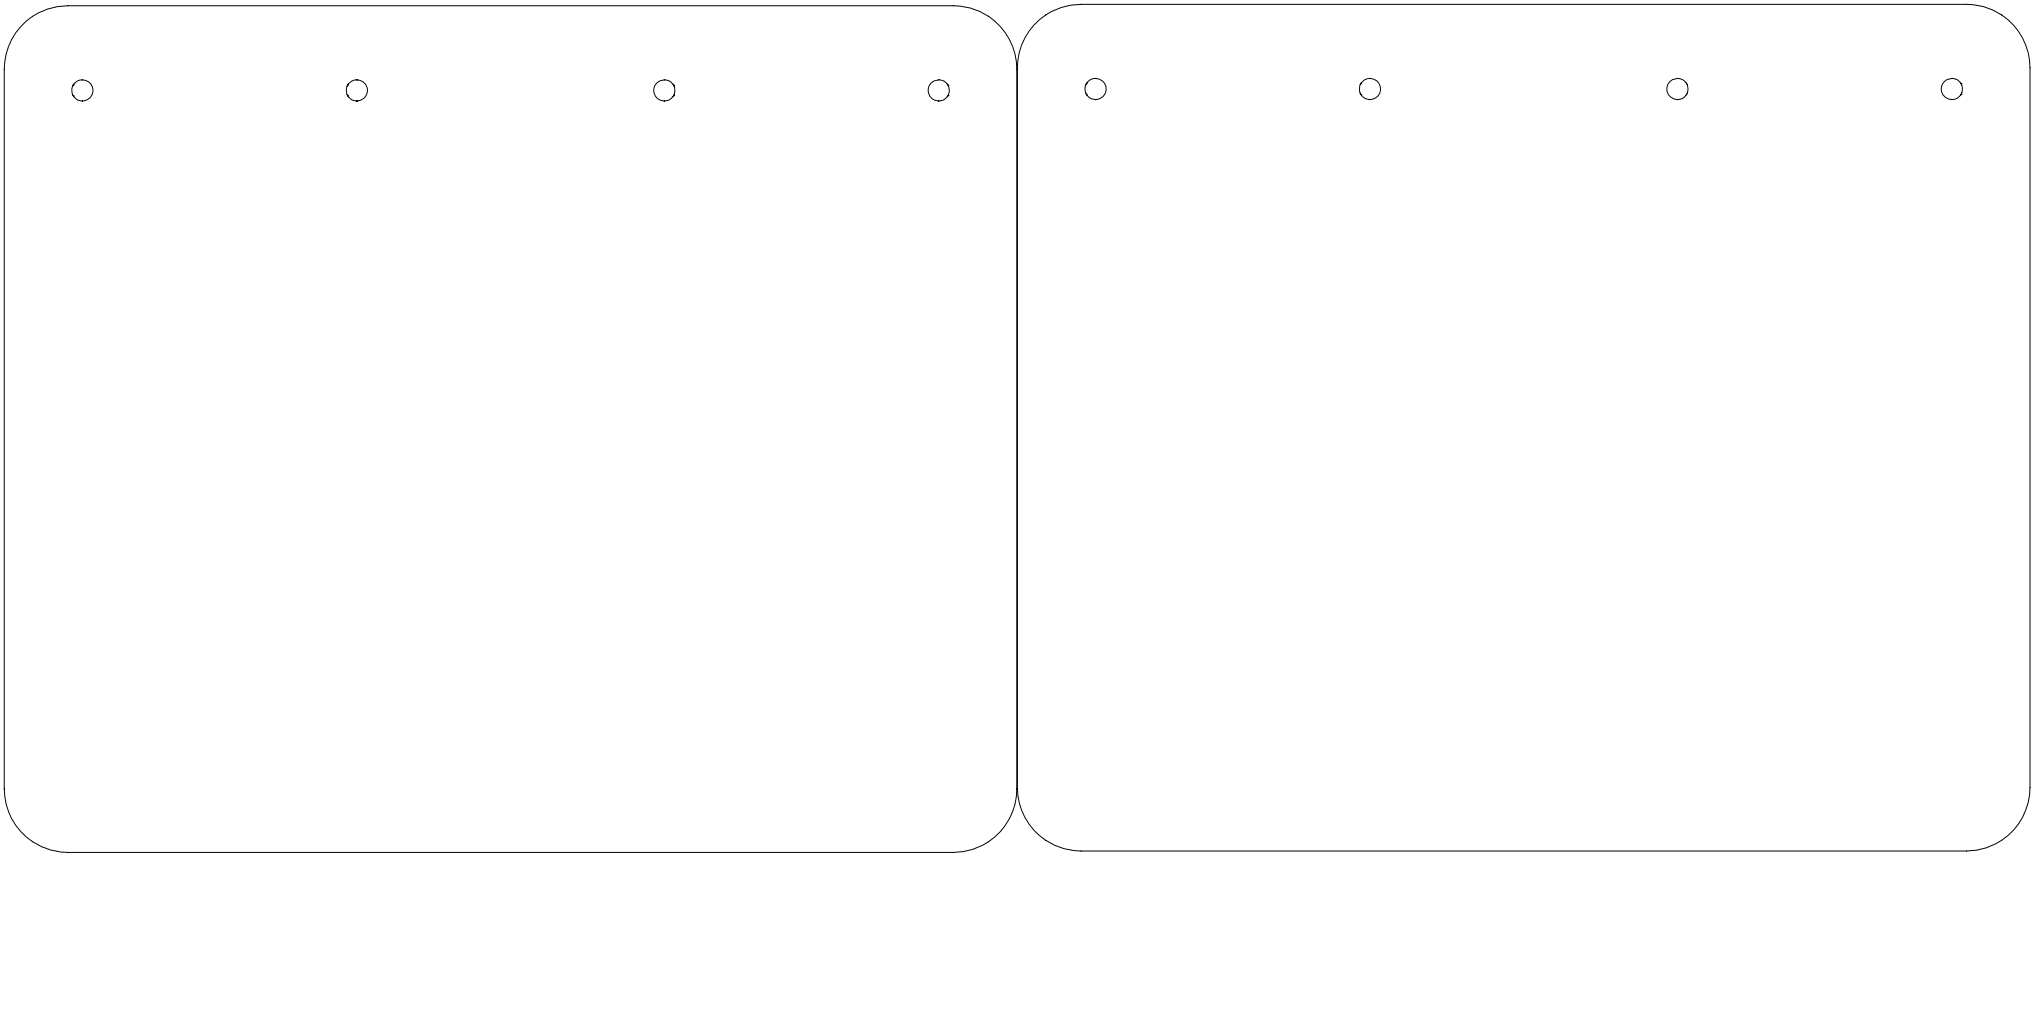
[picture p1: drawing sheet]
<svg xmlns="http://www.w3.org/2000/svg" width="610mm" height="305mm" viewBox="0 0 610 305" stroke-linecap="round" stroke-linejoin="round" font-family="sans-serif">
<g fill="none" stroke="#000" stroke-width=".3">
<path d="M7.9 6.3a19 19 0 0 1 12.5-4.6h265.6a19 19 0 0 1 19 19.1v215.9a19 19 0 0 1-19 19h-265.6a19.1 19.1 0 0 1-19.1-19v-215.9a19.3 19.3 0 0 1 6.6-14.5zM310.2 7.5a19 19 0 0 1 14.1-6.2h265.6a19 19 0 0 1 19.1 19.1v215.9a19 19 0 0 1-19.1 19h-265.6a19 19 0 0 1-19.1-19v-215.9a18.9 18.9 0 0 1 5-12.9zM21.9 25.5a3.2 3.2 0 0 1 4.9-.8 3.2 3.2 0 0 1 0 4.9 3.2 3.2 0 0 1-4.9-.9M21.9 25.5h.1M21.9 25.5a3.4 3.4 0 0 0 0 3.2M21.9 28.7h.1M104.3 25.5h.1M104.3 25.5a3.2 3.2 0 0 0 0 3.2M104.3 28.7h.1M104.3 28.7a3.3 3.3 0 0 0 2.7 1.6M107 24a3.2 3.2 0 0 1 3.3 3.1 3.2 3.2 0 0 1-3.3 3.2M107 24h.1"/>
<path d="M107 24a3.1 3.1 0 0 0-2.7 1.5M107 30.3h.1M202.1 25.5h.1M202.1 25.5a3.1 3.1 0 0 0-2.8-1.5 3.2 3.2 0 0 0-2.7 4.7 3.2 3.2 0 0 0 5.5 0M202.1 28.7h.1M202.1 25.5a3.4 3.4 0 0 1 0 3.2M281.6 24a3.2 3.2 0 0 0-3.2 3.1 3.2 3.2 0 0 0 3.2 3.2M281.6 24h.1M281.6 30.3h.1M281.7 24l1.6 .4 1.1 1.1M284.4 25.5h.1M284.4 28.7l-1.2 1.2-1.5 .4"/>
<path d="M284.4 28.7h.1M284.4 25.5a3.4 3.4 0 0 1 0 3.2M325.9 25.1h.1M325.9 25.1a3.4 3.4 0 0 0 0 3.2M325.9 28.3h.1M325.9 28.3a3.3 3.3 0 0 0 2.7 1.6M328.6 23.5a3.2 3.2 0 0 1 3.3 3.2 3.2 3.2 0 0 1-3.3 3.2M328.6 23.5h.1M328.6 23.5l-1.6 .5-1.1 1.1M328.6 29.9h.1M408.2 25.1a3.2 3.2 0 0 1 4.8-.8 3.2 3.2 0 0 1 0 4.9 3.2 3.2 0 0 1-4.8-.9M408.2 25.1h.1"/>
<path d="M408.2 25.1a3.5 3.5 0 0 0 0 3.2M408.2 28.3h.1M503.2 23.5a3.2 3.2 0 0 0-3.2 3.2 3.2 3.2 0 0 0 3.2 3.2M503.2 23.5h.1M503.2 29.9h.1M503.3 23.5l1.6 .5 1.1 1.1M506 28.3l-.6 .8a2.87 2.87 0 0 1-2.1 .8M506 25.1h.1M506 28.3h.1M506 25.1a3.4 3.4 0 0 1 0 3.2M585.6 23.5l1.7 .5 1 1.1M585.6 23.5h.1"/>
<path d="M585.6 23.5a3.2 3.2 0 0 0-2.8 4.8 3.2 3.2 0 0 0 5.5 0M588.3 25.1h.1M588.3 28.3h.1M588.3 25.1a3.4 3.4 0 0 1 0 3.2"/>
</g>
</svg>
